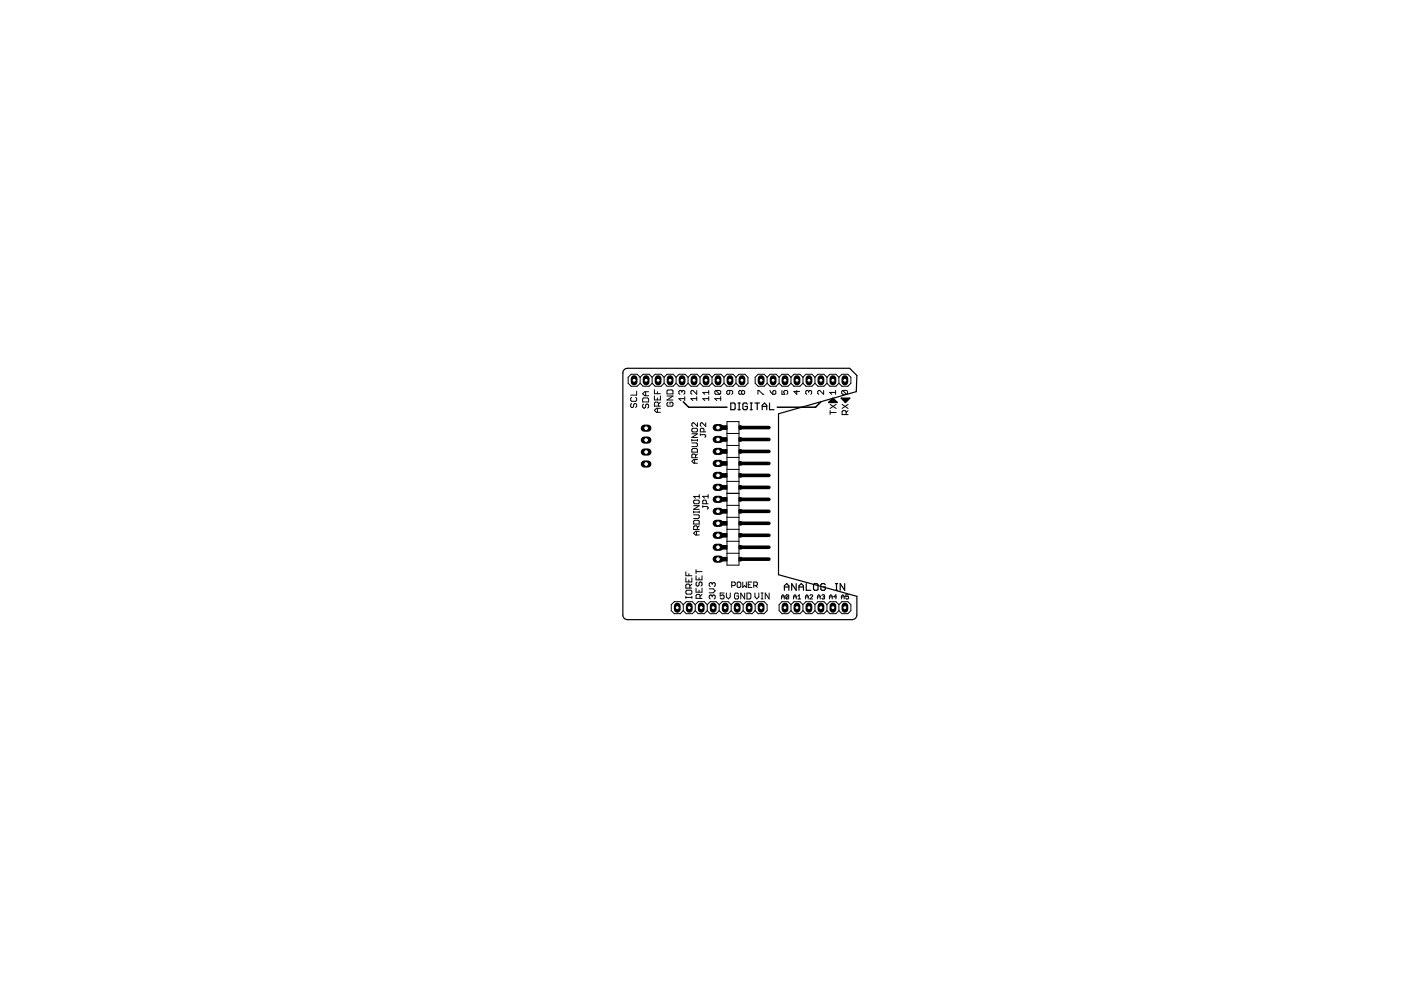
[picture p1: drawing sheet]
<svg xmlns="http://www.w3.org/2000/svg" width="297mm" height="210mm" viewBox="0 0 297 210" stroke-linecap="round" stroke-linejoin="round" font-family="sans-serif">
<g fill="none" stroke="#000" stroke-width=".21">
<path d="M135.7 80l-.6-.6h-1.3l-.6 .6v1.3l.6 .6h1.3l.6-.6M135.7 80l.7-.6h1.2l.7 .6M135.7 80v1.3M138.3 80l.6-.6h1.3l.6 .6M138.3 80v1.3M140.8 80l.6-.6h1.3l.6 .6M140.8 80v1.3M143.3 80l.7-.6h1.2l.7 .6M143.3 80v1.3M145.9 80l.6-.6h1.3l.6 .6M145.9 80v1.3M148.4 80l.7-.6h1.2l.7 .6"/>
<path d="M148.4 80v1.3M151 80l.6-.6h1.3l.6 .6M151 80v1.3M153.5 80l.6-.6h1.3l.6 .6M153.5 80v1.3M156 80l.7-.6h1.2l.7 .6v1.3l-.7 .6h-1.2l-.7-.6M156 80v1.3M162.6 80l-.6-.6h-1.3l-.6 .6v1.3l.6 .6h1.3l.6-.6M162.6 80v1.3M162.6 80l.7-.6h1.2l.7 .6M165.2 80v1.3M165.2 80l.6-.6h1.3l.6 .6"/>
<path d="M167.7 80l.6-.6h1.3l.6 .6M167.7 80v1.3M170.2 80l.7-.6h1.2l.7 .6M170.2 80v1.3M172.8 80l.6-.6h1.3l.6 .6M172.8 80v1.3M175.3 80l.7-.6h1.2l.7 .6M175.3 80v1.3M177.9 80l.6-.6h1.3l.6 .6v1.3l-.6 .6h-1.3l-.6-.6M177.9 80v1.3M133.9 85.6l-.2 .2v.4l.2 .2 .4-.2v-.4l.3-.2 .4 .2v.4l-.2 .2M133.9 84.2l-.2 .3v.4l.2 .2h.9l.2-.2v-.4l-.2-.3"/>
<path d="M135 82.9v.9h-1.3M135.7 81.3l.7 .6h1.2l.7-.6M136.2 84.6l.3-.2h.8l.2 .2v.6h-1.3zM136.5 85.7l-.3 .2v.4l.3 .2 .4-.2v-.4l.2-.2 .4 .2v.4l-.2 .2M136.9 83.1v.8M137.5 83.1h-.8l-.5 .4 .5 .4h.8M138.3 81.3l.6 .6h1.3l.6-.6M138.7 82.6v.9h1.3M138.7 83.9v.9h1.3v-.9M139.4 83.1v.4M139.4 84.4v.4M139.4 86.6v.8"/>
<path d="M139.6 86.1v-.6l-.2-.2h-.4l-.3 .2v.6h1.3M140 86.6h-.8l-.5 .4 .5 .4h.8M140 85.3l-.4 .4M140.8 81.3l.6 .6h1.3l.6-.6M141.4 84h1.3l-1.3 .8h1.3M141.6 85.3l-.2 .2v.4l.2 .2h.9l.2-.2v-.4l-.2-.2h-.5v.4M141.6 82.7h.9l.2 .2v.6h-1.3v-.6zM143.3 81.3l.7 .6h1.2l.7-.6M145.9 81.3l.6 .6h1.3l.6-.6M146.7 91l.2-.2h.8l.2 .2v.4l-.2 .2h-.8l-.2-.2zM146.7 93.2v.3M146.7 95.3l.2-.2h.8l.2 .2v.6h-1.2z"/>
<path d="M146.7 93.9h1l.2 .2v.4l-.2 .2h-1M146.7 93.3h1.2M146.7 92h1.2l-1.2 .8h1.2M147.3 97.4v.8M147.5 97v-.5l-.2-.2h-.4l-.2 .2v.5h1.2M147.9 89.6v.8l-.8-.8-.4 .2v.4l.2 .2M147.9 97.4h-.8l-.4 .4 .4 .4h.8M147.9 96.3l-.4 .3M147.9 93.2v.3M148.4 81.3l.7 .6h1.2l.7-.6M148.5 92.2h.9l.2 .2-.2 .3M148.5 92v.4"/>
<path d="M149.2 91.6v-.6l-.1-.2h-.4l-.2 .2v.6h1.1M149.6 89.6v.8l-.7-.8-.4 .2v.4l.2 .2M151 81.3l.6 .6h1.3l.6-.6M153.5 81.3l.6 .6h1.3l.6-.6M154.1 89.4h2.6v30.4h-2.6zM154.1 91.9h2.6M154.1 94.4h2.6M154.1 97h2.6M154.1 99.5h2.6M162.6 81.3l.7 .6h1.2l.7-.6M165.2 81.3l.6 .6h1.3l.6-.6M167.7 81.3l.6 .6h1.3l.6-.6"/>
<path d="M170.2 81.3l.7 .6h1.2l.7-.6M172.8 81.3l.6 .6h1.3l.6-.6M175.3 81.3l.7 .6h1.2l.7-.6M176 87.5h1.3M176 87v.9M176 85.7l1.3 .9M177.3 85.7l-1.3 .9M178.5 85.7l1.3 .9M179.4 87.9v-.6l-.2-.2h-.4l-.3 .2v.6h1.3M179.8 87.1l-.4 .4M179.8 85.7l-1.3 .9M147.1 106.2l.2-.2h.7l.3 .2v.4l-.3 .2h-.7l-.2-.2z"/>
<path d="M147.1 108.4v.4M147.1 110.5l.2-.2h.7l.3 .2v.6h-1.2zM147.1 109.2h.9l.3 .1v.4l-.3 .2h-.9M147.1 108.6h1.2M147.1 107.2h1.2l-1.2 .8h1.2M147.7 112.6v.8M147.8 112.3v-.6l-.1-.2h-.4l-.2 .2v.6h1.2M148.3 112.6h-.8l-.4 .5 .4 .3h.8M148.3 111.5l-.5 .4M148.3 104.9v.7M148.3 108.4v.4M148.3 105.3h-1.2l.4 .3"/>
<path d="M149 107.4h.9l.2 .2-.2 .4M149 107.2v.4M149.8 106.8v-.6l-.2-.2h-.4l-.2 .2v.6h1.1M150.1 104.9v.7M150.1 105.2h-1.1l.4 .4M154.1 102.1h2.6M154.1 104.6h2.6M154.1 107.1h2.6M154.1 109.7h2.6M154.1 112.2h2.6M154.1 114.8h2.6M154.1 117.3h2.6"/>
<path d="M144.9 128.2l-.7-.6h-1.2l-.7 .6v1.3l.7 .6h1.2l.7-.6M144.9 128.2l.6-.6h1.3l.6 .6M144.9 129.5l.6 .6h1.3l.6-.6M144.9 128.2v1.3M145.4 122.5v.9h1.3v-.9M145.4 126.7h1.3M145.4 121.2v.9h1.3M145.4 126.4v.5M145.6 125.1h.9l.2 .2v.5l-.2 .2h-.9l-.2-.2v-.5zM146 121.6v.5M146 123v.4M146.3 124.7v-.6l-.3-.3h-.4l-.2 .3v.6h1.3"/>
<path d="M146.7 123.8l-.4 .5M146.7 126.4v.5M147.4 128.2l.6-.6h1.3l.6 .6M147.4 129.5l.6 .6h1.3l.6-.6M147.4 128.2v1.3M147.6 120.8v.8M147.6 122.1v.8h1.2v-.8M147.6 124.7v.9h1.2v-.9M147.6 121.2h1.2M147.8 123.4l-.2 .2v.4l.4 .2 .2-.2v-.4l.4-.2 .2 .2v.4l-.2 .2M148.2 122.5v.4M148.2 125.1v.5"/>
<path d="M148.4 126.9v-.7l-.2-.2h-.4l-.2 .2v.7h1.2M148.8 126l-.4 .4M149.9 128.2l.7-.6h1.2l.7 .6M149.9 129.5l.7 .6h1.2l.7-.6M149.9 128.2v1.3M150.4 124.8h.8l.4 .5-.4 .4h-.8M151 126.4l-.2-.2-.4 .2v.4l.2 .2M151 126.4l.2-.2 .4 .2v.4l-.2 .2M151 123.7l-.2-.2-.4 .2v.5l.2 .2M151 123.7v.3M151 126.4v.2M151 123.7l.2-.2 .4 .2v.5l-.2 .2"/>
<path d="M152.5 128.2l.6-.6h1.3l.6 .6M152.5 129.5l.6 .6h1.3l.6-.6M152.5 128.2v1.3M153.5 125.7h-.8v.7l.6-.2 .2 .2v.4l-.2 .2h-.4l-.2-.2M154 125.7v.9l.4 .4 .4-.4v-.9M155 128.2l.7-.6h1.2l.7 .6M155 129.5l.7 .6h1.2l.7-.6M155 128.2v1.3M155.1 124.2h.6l.2-.2v-.4l-.2-.2h-.6v1.1M156.5 123.4h.4l.2 .2v.8l-.2 .1h-.4l-.2-.1v-.8zM156.6 126l-.2-.2h-.4l-.3 .2v.8l.3 .2h.4l.2-.2v-.4h-.4M157.5 123.4v1.1l.4-.3 .3 .3v-1.1"/>
<path d="M157.6 128.2l.6-.6h1.3l.6 .6M157.6 129.5l.6 .6h1.3l.6-.6M157.6 128.2v1.3M157.9 125.8v1.2l-.8-1.2v1.2M158.4 125.8h.6l.2 .2v.8l-.2 .2h-.6zM158.6 124h.4M159.4 123.4h-.8v1.1h.8M159.8 124.2h.6l.2-.2v-.4l-.2-.2h-.6v1.1M160.1 125.7v.9l.4 .4 .4-.4v-.9M160.1 128.2l.6-.6h1.3l.6 .6v1.3l-.6 .6h-1.3l-.6-.6M160.1 128.2v1.3M160.2 124.2l.4 .3"/>
<path d="M161.4 125.7h.4M161.4 127h.4M161.6 125.7v1.3M163.1 125.7v1.3l-.9-1.3v1.3M165.7 127v-.6l.3-.3 .3 .3v.6M165.7 126.6h.6M167.2 126.3v.6l-.1 .1-.5-.1M167.2 126.3l-.4-.2-.2 .2v.6M167.2 126.3l-.6 .6M167.7 128.2l-.6-.6h-1.3l-.6 .6v1.3l.6 .6h1.3l.6-.6M167.7 128.2v1.3M167.7 128.2l.6-.6h1.3l.6 .6"/>
<path d="M167.7 129.5l.6 .6h1.3l.6-.6M168.2 126.6h.6M168.2 127v-.6l.3-.3 .3 .3v.6M169.2 127h.6M169.2 126.4l.3-.3v.9M170.2 128.2v1.3M170.2 128.2l.7-.6h1.2l.7 .6M170.2 129.5l.7 .6h1.2l.7-.6M170.8 127v-.6l.3-.3 .3 .3v.6M170.8 126.6h.6M171.7 126.3l.2-.2 .4 .2-.6 .7h.6M172.8 128.2v1.3"/>
<path d="M172.8 128.2l.6-.6h1.3l.6 .6M172.8 129.5l.6 .6h1.3l.6-.6M173.3 126.6h.6M173.3 127v-.6l.3-.3 .3 .3v.6M174.2 126.3l.5-.2 .1 .2-.1 .3M174.5 126.6h.2M174.7 126.6l.1 .1-.1 .3-.5-.1M175.3 128.2v1.3M175.3 128.2l.7-.6h1.2l.7 .6M175.3 129.5l.7 .6h1.2l.7-.6M175.9 127v-.6l.2-.3 .3 .3v.6M175.9 126.6h.5"/>
<path d="M177.4 126.6h-.6l.4-.5v.9M177.9 128.2v1.3M177.9 128.2l.6-.6h1.3l.6 .6v1.3l-.6 .6h-1.3l-.6-.6M178.4 127v-.6l.3-.3 .3 .3v.6M178.4 126.6h.6M179.9 126.1h-.6v.5l.3-.2 .3 .2-.1 .4-.5-.1"/>
</g>
<path d="M157.3 90.7h5.7M157.3 93.2h5.7M157.3 95.7h5.7M157.3 98.3h5.7M157.3 100.8h5.7M157.3 103.3h5.7M157.3 105.9h5.7M157.3 108.4h5.7M157.3 111h5.7M157.3 113.5h5.7M157.3 116h5.7M157.3 118.6h5.7" fill="none" stroke="#000" stroke-width=".76"/>
<g fill="#000" stroke="#000" stroke-width=".21">
<path d="M153.1 90.3h1v.7h-1zM153.1 92.8h1v.8h-1zM153.1 95.3h1v.8h-1zM153.1 97.9h1v.7h-1zM156.7 90.3h.5v.7h-.5zM156.7 92.8h.5v.8h-.5zM156.7 95.3h.5v.8h-.5zM156.7 97.9h.5v.7h-.5zM153.1 100.4h1v.8h-1zM153.1 103h1v.7h-1zM153.1 105.5h1v.8h-1zM153.1 108h1v.8h-1z"/>
<path d="M153.1 110.6h1v.7h-1zM153.1 113.1h1v.8h-1zM153.1 115.7h1v.7h-1zM153.1 118.2h1v.7h-1zM156.7 100.4h.5v.8h-.5zM156.7 103h.5v.7h-.5zM156.7 105.5h.5v.8h-.5zM156.7 108h.5v.8h-.5zM156.7 110.6h.5v.7h-.5zM156.7 113.1h.5v.8h-.5zM156.7 115.7h.5v.7h-.5zM156.7 118.2h.5v.7h-.5z"/>
</g>
<path d="M176.6 84.4l.9 .9h-1.8zM176.7 84.9l-.4 .3h.8l-.5-.5-.5 .5M178.4 84.4h1.7l-.8 .9zM178.8 84.6h1l-.5 .5-.4-.4h.5M179.3 84.8v.1" fill="none" stroke="#000" stroke-width=".32"/>
<g fill="none" stroke="#000" stroke-width=".25">
<path d="M154.9 85.4h.7l.3 .3v.9l-.3 .3h-.7zM156.5 86.9h.5M156.5 85.4h.5M156.7 85.4v1.5M158.5 85.7l-.3-.3h-.5l-.2 .3v.9l.2 .3h.5l.3-.3v-.4h-.5M159 86.9h.5M159 85.4h.5M159.3 85.4v1.5M160.1 85.4h.9M160.5 85.4v1.5M161.6 86.2h1M161.6 86.9v-1l.5-.5 .5 .5v1"/>
<path d="M163.2 85.4v1.5h.9M166.3 125.2v-1l.5-.5 .5 .5v1M166.3 124.5h1M168.8 123.7v1.5l-.9-1.5v1.5M169.4 124.5h.9M169.4 125.2v-1l.5-.5 .4 .5v1M170.9 123.7v1.5h1M172.5 124l.2-.3h.5l.2 .3v.9l-.2 .3h-.5l-.2-.3zM175 124l-.3-.3h-.4l-.3 .3v.9l.3 .3h.4l.3-.3v-.4h-.5M177.1 125.2h.5M177.1 123.7h.5M177.4 123.7v1.5"/>
<path d="M179.1 123.7v1.5l-1-1.5v1.5"/>
</g>
<path d="M179.1 80.3v.7" fill="none" stroke="#000" stroke-width="1.4"/>
<circle cx="179.1" cy="80.6" r=".42" fill="#fff" stroke="#000" stroke-width=".21"/>
<path d="M176.6 80.3v.7" fill="none" stroke="#000" stroke-width="1.4"/>
<circle cx="176.6" cy="80.6" r=".42" fill="#fff" stroke="#000" stroke-width=".21"/>
<path d="M174.1 80.3v.7" fill="none" stroke="#000" stroke-width="1.4"/>
<circle cx="174.1" cy="80.6" r=".42" fill="#fff" stroke="#000" stroke-width=".21"/>
<path d="M171.5 80.3v.7" fill="none" stroke="#000" stroke-width="1.4"/>
<circle cx="171.5" cy="80.6" r=".42" fill="#fff" stroke="#000" stroke-width=".21"/>
<path d="M169 80.3v.7" fill="none" stroke="#000" stroke-width="1.4"/>
<circle cx="169" cy="80.6" r=".42" fill="#fff" stroke="#000" stroke-width=".21"/>
<path d="M166.4 80.3v.7" fill="none" stroke="#000" stroke-width="1.4"/>
<circle cx="166.4" cy="80.6" r=".42" fill="#fff" stroke="#000" stroke-width=".21"/>
<path d="M163.9 80.3v.7" fill="none" stroke="#000" stroke-width="1.4"/>
<circle cx="163.9" cy="80.6" r=".42" fill="#fff" stroke="#000" stroke-width=".21"/>
<path d="M161.4 80.3v.7" fill="none" stroke="#000" stroke-width="1.4"/>
<circle cx="161.4" cy="80.6" r=".42" fill="#fff" stroke="#000" stroke-width=".21"/>
<path d="M157.3 80.3v.7" fill="none" stroke="#000" stroke-width="1.4"/>
<circle cx="157.3" cy="80.6" r=".42" fill="#fff" stroke="#000" stroke-width=".21"/>
<path d="M154.8 80.3v.7" fill="none" stroke="#000" stroke-width="1.4"/>
<circle cx="154.8" cy="80.6" r=".42" fill="#fff" stroke="#000" stroke-width=".21"/>
<path d="M152.2 80.3v.7" fill="none" stroke="#000" stroke-width="1.4"/>
<circle cx="152.2" cy="80.6" r=".42" fill="#fff" stroke="#000" stroke-width=".21"/>
<path d="M149.7 80.3v.7" fill="none" stroke="#000" stroke-width="1.4"/>
<circle cx="149.7" cy="80.6" r=".42" fill="#fff" stroke="#000" stroke-width=".21"/>
<path d="M147.2 80.3v.7" fill="none" stroke="#000" stroke-width="1.4"/>
<circle cx="147.2" cy="80.6" r=".42" fill="#fff" stroke="#000" stroke-width=".21"/>
<path d="M144.6 80.3v.7" fill="none" stroke="#000" stroke-width="1.4"/>
<circle cx="144.6" cy="80.6" r=".42" fill="#fff" stroke="#000" stroke-width=".21"/>
<path d="M142.1 80.3v.7" fill="none" stroke="#000" stroke-width="1.4"/>
<circle cx="142.1" cy="80.6" r=".42" fill="#fff" stroke="#000" stroke-width=".21"/>
<path d="M139.5 80.3v.7" fill="none" stroke="#000" stroke-width="1.4"/>
<circle cx="139.5" cy="80.6" r=".42" fill="#fff" stroke="#000" stroke-width=".21"/>
<path d="M137 80.3v.7" fill="none" stroke="#000" stroke-width="1.4"/>
<circle cx="137" cy="80.6" r=".42" fill="#fff" stroke="#000" stroke-width=".21"/>
<path d="M134.5 80.3v.7" fill="none" stroke="#000" stroke-width="1.4"/>
<circle cx="134.5" cy="80.6" r=".42" fill="#fff" stroke="#000" stroke-width=".21"/>
<path d="M166.4 128.5v.7" fill="none" stroke="#000" stroke-width="1.4"/>
<circle cx="166.4" cy="128.8" r=".42" fill="#fff" stroke="#000" stroke-width=".21"/>
<path d="M169 128.5v.7" fill="none" stroke="#000" stroke-width="1.4"/>
<circle cx="169" cy="128.8" r=".42" fill="#fff" stroke="#000" stroke-width=".21"/>
<path d="M171.5 128.5v.7" fill="none" stroke="#000" stroke-width="1.4"/>
<circle cx="171.5" cy="128.8" r=".42" fill="#fff" stroke="#000" stroke-width=".21"/>
<path d="M174.1 128.5v.7" fill="none" stroke="#000" stroke-width="1.4"/>
<circle cx="174.1" cy="128.8" r=".42" fill="#fff" stroke="#000" stroke-width=".21"/>
<path d="M176.6 128.5v.7" fill="none" stroke="#000" stroke-width="1.4"/>
<circle cx="176.6" cy="128.8" r=".42" fill="#fff" stroke="#000" stroke-width=".21"/>
<path d="M179.1 128.5v.7" fill="none" stroke="#000" stroke-width="1.4"/>
<circle cx="179.1" cy="128.8" r=".42" fill="#fff" stroke="#000" stroke-width=".21"/>
<path d="M143.6 128.5v.7" fill="none" stroke="#000" stroke-width="1.4"/>
<circle cx="143.6" cy="128.8" r=".42" fill="#fff" stroke="#000" stroke-width=".21"/>
<path d="M146.1 128.5v.7" fill="none" stroke="#000" stroke-width="1.4"/>
<circle cx="146.1" cy="128.8" r=".42" fill="#fff" stroke="#000" stroke-width=".21"/>
<path d="M148.7 128.5v.7" fill="none" stroke="#000" stroke-width="1.4"/>
<circle cx="148.7" cy="128.8" r=".42" fill="#fff" stroke="#000" stroke-width=".21"/>
<path d="M151.2 128.5v.7" fill="none" stroke="#000" stroke-width="1.4"/>
<circle cx="151.2" cy="128.8" r=".42" fill="#fff" stroke="#000" stroke-width=".21"/>
<path d="M153.8 128.5v.7" fill="none" stroke="#000" stroke-width="1.4"/>
<circle cx="153.8" cy="128.8" r=".42" fill="#fff" stroke="#000" stroke-width=".21"/>
<path d="M156.3 128.5v.7" fill="none" stroke="#000" stroke-width="1.4"/>
<circle cx="156.3" cy="128.8" r=".42" fill="#fff" stroke="#000" stroke-width=".21"/>
<path d="M158.8 128.5v.7" fill="none" stroke="#000" stroke-width="1.4"/>
<circle cx="158.8" cy="128.8" r=".42" fill="#fff" stroke="#000" stroke-width=".21"/>
<path d="M161.4 128.5v.7" fill="none" stroke="#000" stroke-width="1.4"/>
<circle cx="161.4" cy="128.8" r=".42" fill="#fff" stroke="#000" stroke-width=".21"/>
<path d="M151.8 90.7h.8" fill="none" stroke="#000" stroke-width="1.5"/>
<circle cx="152.2" cy="90.7" r=".51" fill="#fff" stroke="#000" stroke-width=".21"/>
<path d="M151.8 93.2h.8" fill="none" stroke="#000" stroke-width="1.5"/>
<circle cx="152.2" cy="93.2" r=".51" fill="#fff" stroke="#000" stroke-width=".21"/>
<path d="M151.8 95.7h.8" fill="none" stroke="#000" stroke-width="1.5"/>
<circle cx="152.2" cy="95.7" r=".51" fill="#fff" stroke="#000" stroke-width=".21"/>
<path d="M151.8 98.3h.8" fill="none" stroke="#000" stroke-width="1.5"/>
<circle cx="152.2" cy="98.3" r=".51" fill="#fff" stroke="#000" stroke-width=".21"/>
<path d="M151.8 100.8h.8" fill="none" stroke="#000" stroke-width="1.5"/>
<circle cx="152.2" cy="100.8" r=".51" fill="#fff" stroke="#000" stroke-width=".21"/>
<path d="M151.8 103.3h.8" fill="none" stroke="#000" stroke-width="1.5"/>
<circle cx="152.2" cy="103.3" r=".51" fill="#fff" stroke="#000" stroke-width=".21"/>
<path d="M151.8 105.9h.8" fill="none" stroke="#000" stroke-width="1.5"/>
<circle cx="152.2" cy="105.9" r=".51" fill="#fff" stroke="#000" stroke-width=".21"/>
<path d="M151.8 108.4h.8" fill="none" stroke="#000" stroke-width="1.5"/>
<circle cx="152.2" cy="108.4" r=".51" fill="#fff" stroke="#000" stroke-width=".21"/>
<path d="M151.8 111h.8" fill="none" stroke="#000" stroke-width="1.5"/>
<circle cx="152.2" cy="111" r=".51" fill="#fff" stroke="#000" stroke-width=".21"/>
<path d="M151.8 113.5h.8" fill="none" stroke="#000" stroke-width="1.5"/>
<circle cx="152.2" cy="113.5" r=".51" fill="#fff" stroke="#000" stroke-width=".21"/>
<path d="M151.8 116h.8" fill="none" stroke="#000" stroke-width="1.5"/>
<circle cx="152.2" cy="116" r=".51" fill="#fff" stroke="#000" stroke-width=".21"/>
<path d="M151.8 118.6h.8" fill="none" stroke="#000" stroke-width="1.5"/>
<circle cx="152.2" cy="118.6" r=".51" fill="#fff" stroke="#000" stroke-width=".21"/>
<path d="M136.6 98.4h.8" fill="none" stroke="#000" stroke-width="1.5"/>
<circle cx="137" cy="98.4" r=".51" fill="#fff" stroke="#000" stroke-width=".21"/>
<path d="M136.6 95.8h.8" fill="none" stroke="#000" stroke-width="1.5"/>
<circle cx="137" cy="95.8" r=".51" fill="#fff" stroke="#000" stroke-width=".21"/>
<path d="M136.6 93.3h.8" fill="none" stroke="#000" stroke-width="1.5"/>
<circle cx="137" cy="93.3" r=".51" fill="#fff" stroke="#000" stroke-width=".21"/>
<path d="M136.6 90.8h.8" fill="none" stroke="#000" stroke-width="1.5"/>
<circle cx="137" cy="90.8" r=".51" fill="#fff" stroke="#000" stroke-width=".21"/>
<path d="M132.3 78.4l.8-.3h47l1.6 1.5-.2 3.4-16.4 4.7v34.2l16.6 4.5v4l-.3 .7-.7 .3h-47.6l-.8-.3-.2-.7v-51.3z" fill="none" stroke="#000" stroke-width=".25"/>
<path d="M144.9 85.2l1.1 1.1h8.1M174.1 85.2l-1.2 1.1h-8.1" fill="none" stroke="#000" stroke-width=".32"/>
<g fill="none" stroke="#000" stroke-width=".21">
<path d="M144.6 83l.2-.2 .4 .2v.4l-.2 .2M144.6 83l-.2-.2-.5 .2v.4l.2 .2M144.6 83v.2M145.2 84.5h-1.3l.5 .4M145.2 84.1v.8M147.7 84.5h-1.2l.4 .4M147.7 82.8v.8l-.8-.8-.4 .2v.4l.2 .2M147.7 84.1v.8M150.3 84.5h-1.3l.4 .4M150.3 82.8v.8M150.3 84.1v.8M150.3 83.2h-1.3l.4 .4"/>
<path d="M151.8 82.8h.8l.2 .2v.4l-.2 .2M151.8 82.8l-.2 .2v.4l.2 .2h.8M151.8 82.8l.8 .8M152.8 84.5h-1.2l.4 .4M152.8 84.1v.8M154.7 82.8v.6l-.2 .2-.4-.2v-.4l.2-.2h.8l.2 .2v.4l-.2 .2M157.2 83l-.1-.2-.5 .2v.4l.2 .2 .4-.2M157.2 83l.3-.2 .4 .2v.4l-.2 .2-.5-.2M157.2 83v.4M160.7 83.6v-.8h.2l.8 .8h.2M163.2 82.8l.7 .8M163.9 83l.4-.2 .2 .2v.4l-.2 .2h-.4z"/>
<path d="M165.8 82.8v.8h.6l-.2-.4 .2-.4h.4l.2 .2v.4l-.2 .2M168.9 82.8v.8l-.6-.6h1.2M171.5 83l-.2-.2-.5 .2v.4l.2 .2M171.5 83l.2-.2 .4 .2v.4l-.2 .2M171.5 83v.2M174.6 82.8v.8l-.8-.8-.4 .2v.4l.2 .2M177.2 83.2h-1.3l.4 .4M177.2 82.8v.8M178.7 82.8h.8l.2 .2v.4l-.2 .2M178.7 82.8l-.2 .2v.4l.2 .2h.8M178.7 82.8l.8 .8"/>
</g>
</svg>
